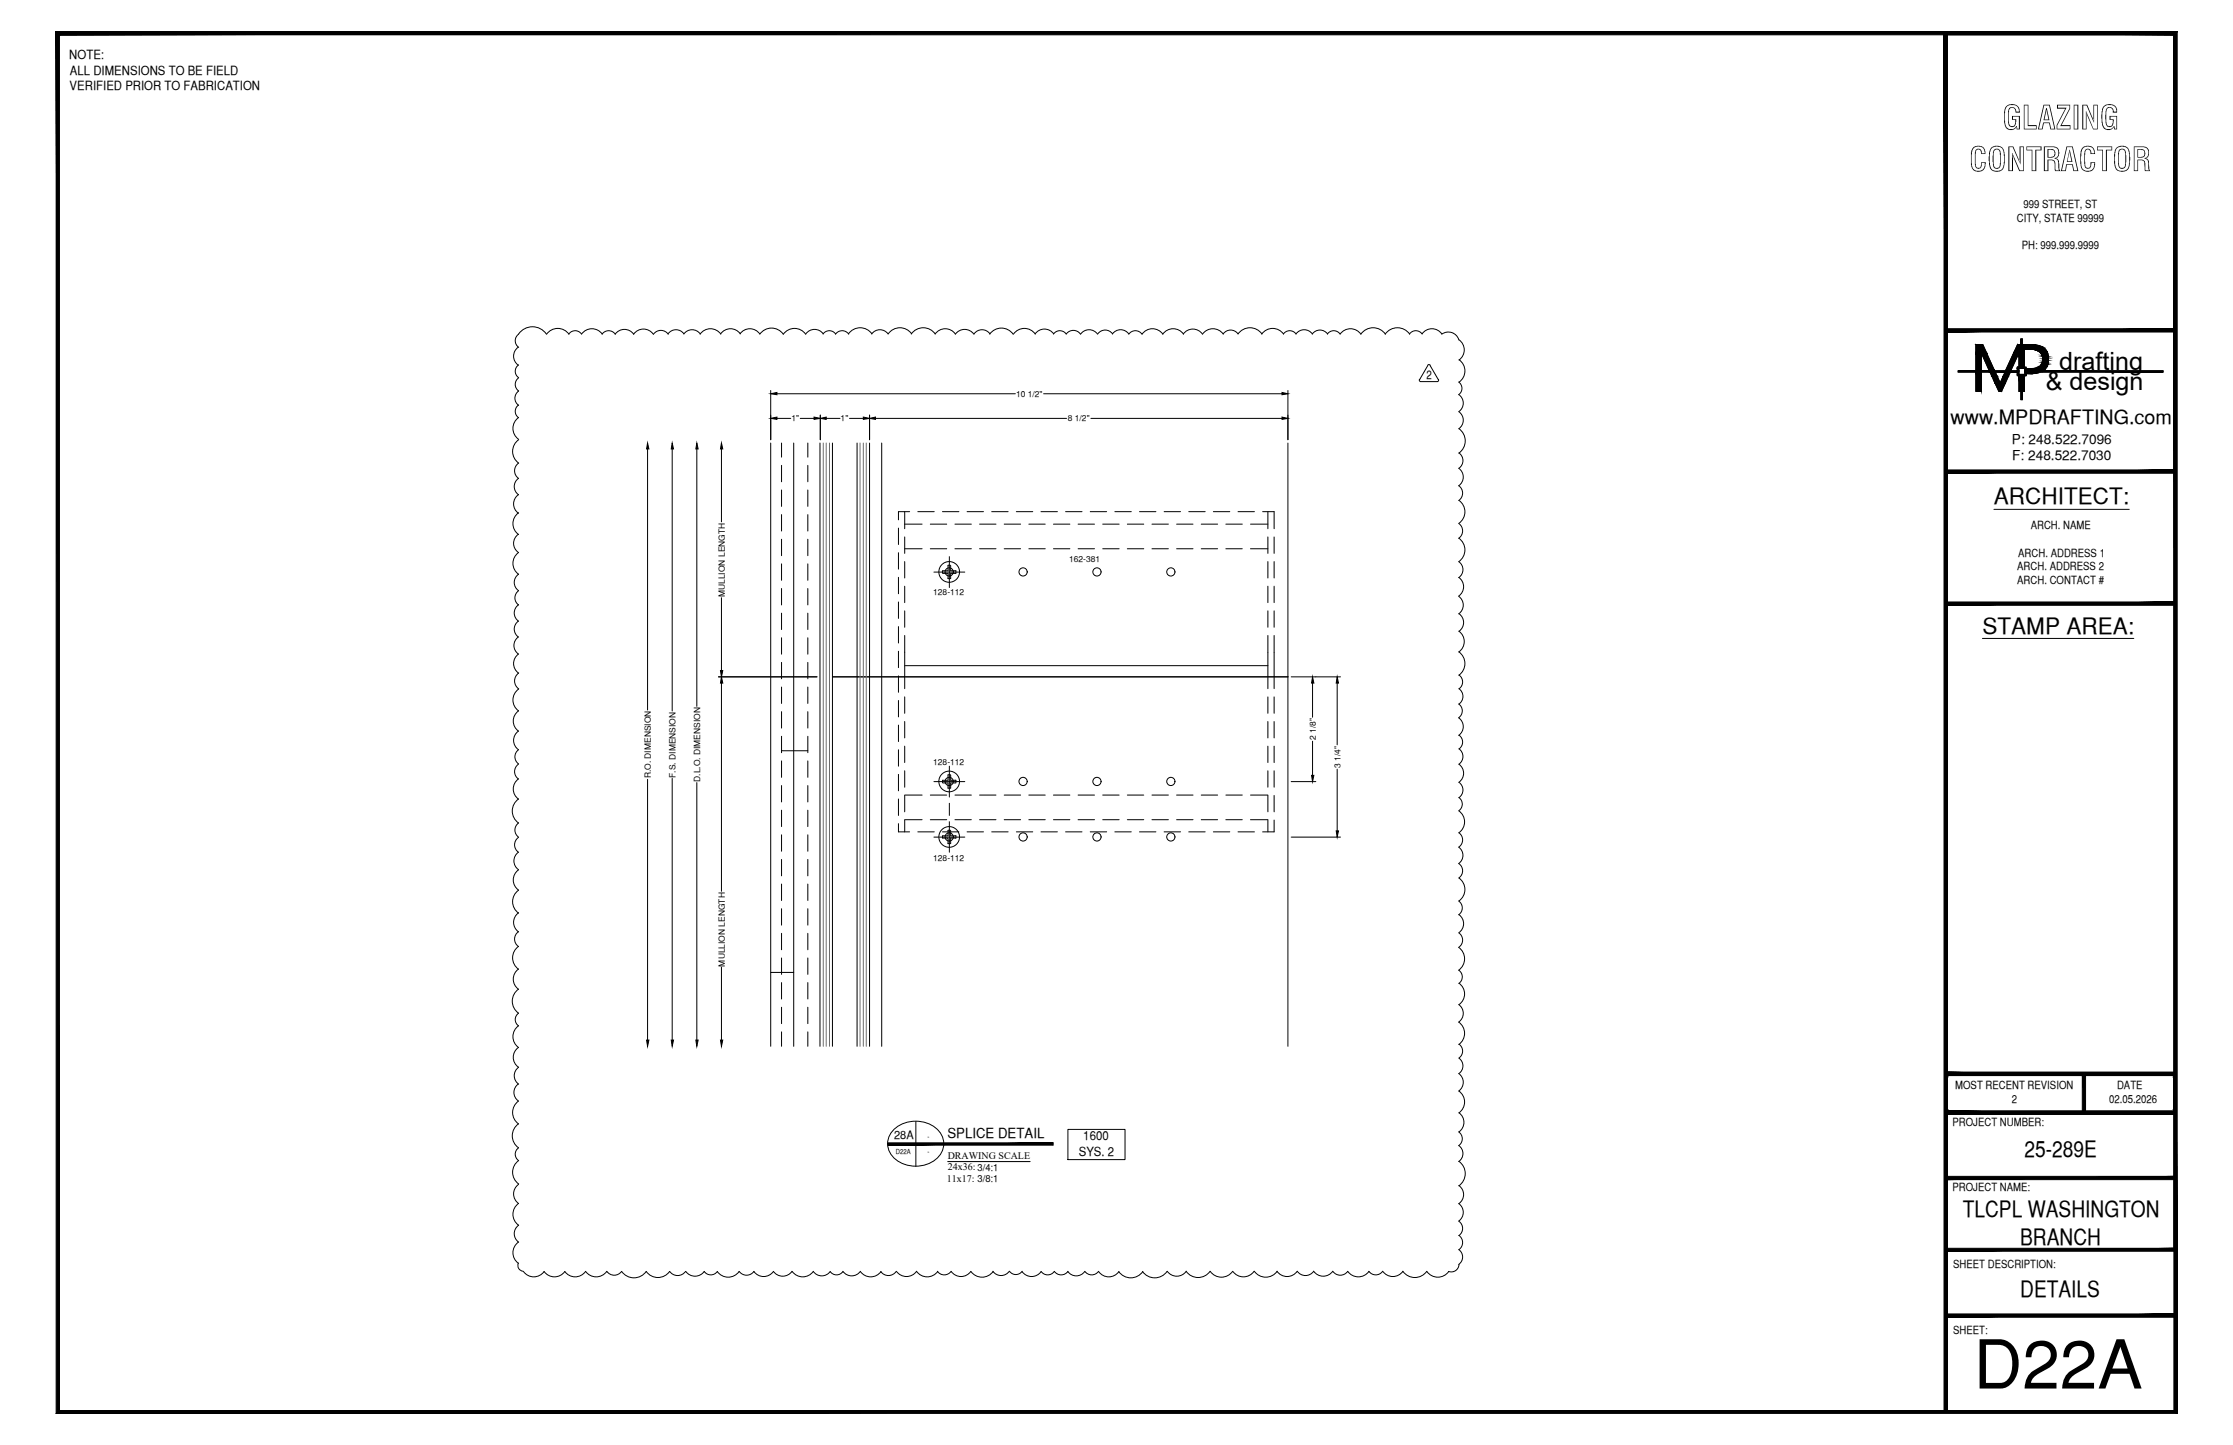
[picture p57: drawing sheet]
<svg xmlns="http://www.w3.org/2000/svg" width="432mm" height="279mm" viewBox="0 0 432 279" stroke-linecap="round" stroke-linejoin="round" font-family="sans-serif">
<defs><g id="words">
<text font-size="13.1" x="381.6" y="268.5">D22A</text>
<g font-size="6.3">
<text x="387.2" y="25">GLAZING</text>
<text x="380.8" y="33.1">CONTRACTOR</text>
</g>
<g font-size="4.9">
<text x="398.2" y="71.5">drafting</text>
<text x="395.6" y="75.5">&amp; design</text>
</g>
<g font-size="4.4">
<text x="385.6" y="97.5">ARCHITECT:</text>
<text x="383.3" y="122.5">STAMP AREA:</text>
<text x="391.5" y="223.7">25-289E</text>
<text x="379.5" y="235.4">TLCPL WASHINGTON</text>
<text x="390.7" y="240.7">BRANCH</text>
<text x="390.7" y="250.7">DETAILS</text>
</g>
<text font-size="3.8" x="377.2" y="82">www.MPDRAFTING.com</text>
<text font-size="2.7" x="183.2" y="220">SPLICE DETAIL</text>
<g font-size="2.6">
<text x="389.1" y="85.8">P: 248.522.7096</text>
<text x="389.1" y="89">F: 248.522.7030</text>
</g>
<g font-size="2.4">
<text x="13.4" y="11.4">NOTE:</text>
<text x="13.5" y="17.4">VERIFIED PRIOR TO FABRICATION</text>
<text x="13.5" y="14.4">ALL DIMENSIONS TO BE FIELD</text>
<text x="209.5" y="220.5">1600</text>
<text x="208.6" y="223.5">SYS. 2</text>
</g>
<text font-size="2.3" x="275.8" y="73.3">2</text>
<g font-size="2.2">
<text x="391.3" y="40.2">999 STREET, ST</text>
<text x="390" y="42.9">CITY, STATE 99999</text>
<text x="391" y="48.2">PH: 999.999.9999</text>
<text x="390.3" y="107.6">ARCH. ADDRESS 1</text>
<text x="392.7" y="102.3">ARCH. NAME</text>
<text x="390.1" y="110.3">ARCH. ADDRESS 2</text>
<text x="390.1" y="113">ARCH. CONTACT #</text>
<text x="378.1" y="210.6">MOST RECENT REVISION</text>
<text x="389" y="213.3">2</text>
<text x="407.8" y="213.2">02.05.2026</text>
<text x="409.4" y="210.6">DATE</text>
<text x="172.9" y="220.2">28A</text>
<text x="377.6" y="217.8">PROJECT NUMBER:</text>
<text x="377.6" y="230.4">PROJECT NAME:</text>
<text x="377.7" y="245.2">SHEET DESCRIPTION:</text>
<text x="377.7" y="257.9">SHEET:</text>
</g>
<g font-size="1.9">
<text x="183.3" y="224.2">DRAWING SCALE</text>
<text x="183.3" y="226.3">24x36: 3/4:1</text>
<text x="183.1" y="228.5">11x17: 3/8:1</text>
</g>
<g font-size="1.6">
<text x="196.5" y="76.7">10 1/2&quot;</text>
<text x="153" y="81.5">1&quot;</text>
<text x="162.6" y="81.5">1&quot;</text>
<text x="206.5" y="81.5">8 1/2&quot;</text>
<text x="206.8" y="108.6">162-381</text>
<text x="140.1" y="115.4" transform="rotate(-90 140.1 115.4)">MULLION LENGTH</text>
<text x="180.5" y="115">128-112</text>
<text x="254.4" y="143.1" transform="rotate(-90 254.4 143.1)">2 1/8&quot;</text>
<text x="180.5" y="147.9">128-112</text>
<text x="259.2" y="148.5" transform="rotate(-90 259.2 148.5)">3 1/4&quot;</text>
<text x="125.9" y="150.5" transform="rotate(-90 125.9 150.5)">R.O. DIMENSION</text>
<text x="130.6" y="150.4" transform="rotate(-90 130.6 150.4)">F.S. DIMENSION</text>
<text x="135.4" y="151.2" transform="rotate(-90 135.4 151.2)">D.L.O. DIMENSION</text>
<text x="180.5" y="166.5">128-112</text>
<text x="140.1" y="186.9" transform="rotate(-90 140.1 186.9)">MULLION LENGTH</text>
</g>
<g font-size="1.3">
<text x="179.3" y="220.2">-</text>
<text x="173.2" y="223.1">D22A</text>
<text x="179.3" y="223.1">-</text>
</g>
</g></defs>
<!-- layer: FASTENERS -->
<g fill="none" stroke="#000" stroke-width=".19">
<path d="M174.9 98.9v3.3M175.9 98.9h-2.2v1.6M177.5 98.9h3.2M182.2 98.9h3.2M187 98.9h3.2M191.8 98.9h3.1M196.5 98.9h3.2M201.3 98.9h3.2M206.1 98.9h3.1M210.8 98.9h3.2M215.6 98.9h3.2M220.3 98.9h3.2"/>
<path d="M225.1 98.9h3.2M229.9 98.9h3.1M234.6 98.9h3.2M239.4 98.9h3.2M244.2 98.9h2.2v3.3M245.2 98.9v3.3M173.7 102.1v3.2M173.7 106.9v3.1M173.7 111.6v3.2M173.7 116.4v3.2M174.9 101.3h3.4M174.9 106.1h3.4"/>
<path d="M174.9 103.8v3.2M174.9 108.6v3.2M174.9 113.3v3.2M174.9 118.1v3.2M179.9 101.3h3.2M179.9 106.1h3.2M180.6 110.6h6M182.3 110.3v.5M182.3 110.9h1v1h.5M183.3 109.3h.5M183.3 109.3v1.1h-1M183.6 107.6v6"/>
<path d="M183.8 109.3v1.1h1M184.7 101.3h3.1M184.7 106.1h3.1M184.8 110.3v.5M184.8 110.9h-1v1M189.4 101.3h3.2M189.4 106.1h3.2M194.2 101.3h3.2M194.2 106.1h3.2M198.9 101.3h3.2M198.9 106.1h3.2M203.7 101.3h3.2"/>
<path d="M203.7 106.1h3.2M208.5 101.3h3.1M208.5 106.1h3.1M213.2 101.3h3.2M213.2 106.1h3.2M218 101.3h3.2M218 106.1h3.2M222.8 101.3h3.1M222.8 106.1h3.1M227.5 101.3h3.2M227.5 106.1h3.2M232.3 101.3h3.2"/>
<path d="M232.3 106.1h3.2M237 101.3h3.2M237 106.1h3.2M241.8 101.3h3.4M241.8 106.1h3.4M245.2 103.8v3.2M245.2 108.6v3.2M245.2 113.3v3.2M245.2 118.1v3.2M246.4 103.8v3.2M246.4 108.6v3.2M246.4 113.3v3.2"/>
<path d="M246.4 118.1v3.2M173.7 121.2v3.1M173.7 125.9v3.2M173.7 130.7v3.2M173.7 135.4v3.2M174.9 128.7h70.3M174.9 122.9v10.3M174.9 134.7v3.2M174.9 139.5v3.2M245.2 122.9v10.3M245.2 134.7v3.2M245.2 139.5v3.2"/>
<path d="M246.4 122.9v10.3M246.4 134.7v3.2M246.4 139.5v3.2M173.7 159.3v1.5h2.2M173.7 140.2v3.2M173.7 145v3.1M173.7 149.7v3.2M173.7 154.5v3.2M174.9 153.7h3.4M174.9 158.5h3.4M174.9 144.3v3.1M174.9 149v3.2"/>
<path d="M174.9 153.8v3.2M174.9 158.6v2.2M179.9 153.7h3.2M179.9 158.5h3.2M180.6 151.1h6M182.3 150.9v.4M182.3 151.4h1v1h.5M183.3 149.8h.5M183.3 149.9v1h-1M183.6 148.1v6M183.6 155.3v2.4M183.6 158.9v5.9"/>
<path d="M183.8 149.9v1h1M184.7 153.7h3.1M184.7 158.5h3.1M184.8 150.9v.4M184.8 151.4h-1v1M189.4 153.7h3.2M189.4 158.5h3.2M194.2 153.7h3.2M194.2 158.5h3.2M198.9 153.7h3.2M198.9 158.5h3.2M203.7 153.7h3.2"/>
<path d="M203.7 158.5h3.2M208.5 153.7h3.1M208.5 158.5h3.1M213.2 153.7h3.2M213.2 158.5h3.2M218 153.7h3.2M218 158.5h3.2M222.8 153.7h3.1M222.8 158.5h3.1M227.5 153.7h3.2M227.5 158.5h3.2M232.3 153.7h3.2"/>
<path d="M232.3 158.5h3.2M237 153.7h3.2M237 158.5h3.2M241.8 153.7h3.4M241.8 158.5h3.4M245.2 144.3v3.1M245.2 149v3.2M245.2 153.8v3.2M245.2 158.6v2.2M246.4 158.6v2.2h-2.2M246.4 144.3v3.1M246.4 149v3.2"/>
<path d="M246.4 153.8v3.2M177.5 160.8h3.2M180.6 161.9h6M182.2 160.8h3.2M182.3 161.6v.5M182.3 162.1h1v1h.5M183.3 160.6h.5M183.3 160.6v1h-1M183.8 160.6v1h1M184.8 161.6v.5M184.8 162.1h-1v1M187 160.8h3.2"/>
<path d="M191.8 160.8h3.1M196.5 160.8h3.2M201.3 160.8h3.2M206.1 160.8h3.1M210.8 160.8h3.2M215.6 160.8h3.2M220.3 160.8h3.2M225.1 160.8h3.2M229.9 160.8h3.1M234.6 160.8h3.2M239.4 160.8h3.2"/>
<circle cx="183.5" cy="110.6" r="2"/>
<circle cx="183.5" cy="110.6" r=".79"/>
<circle cx="197.8" cy="110.6" r=".79"/>
<circle cx="212.1" cy="110.6" r=".79"/>
<circle cx="226.4" cy="110.6" r=".79"/>
<circle cx="183.5" cy="151.1" r="2"/>
<circle cx="183.5" cy="151.1" r=".79"/>
<circle cx="197.8" cy="151.1" r=".79"/>
<circle cx="212.1" cy="151.1" r=".79"/>
<circle cx="226.4" cy="151.1" r=".79"/>
<circle cx="183.5" cy="161.8" r="2"/>
<circle cx="183.5" cy="161.8" r=".79"/>
<circle cx="197.8" cy="161.8" r=".79"/>
<circle cx="212.1" cy="161.8" r=".79"/>
<circle cx="226.4" cy="161.8" r=".79"/>
</g>
<!-- layer: R-SWTS-DET1 -->
<g fill="none" stroke="#000" stroke-width=".19">
<path d="M149 85.7v102.3M151.1 85.7v2.7M151.1 90v3.2M151.1 94.7v3.2M151.1 99.5v3.2M153.5 85.7v116.6M156.2 85.7v2.7M156.2 90v3.2M156.2 94.7v3.2M156.2 99.5v3.2M170.5 85.7v116.6M249 85.7v116.6"/>
<path d="M151.1 104.3v3.1M151.1 109v3.2M151.1 113.8v3.2M151.1 118.6v3.1M156.2 104.3v3.1M156.2 109v3.2M156.2 113.8v3.2M156.2 118.6v3.1M151.1 123.3v3.2M151.1 128.1v3.2M151.1 132.8v3.2M151.1 137.6v3.2"/>
<path d="M156.2 123.3v3.2M156.2 128.1v3.2M156.2 132.8v3.2M156.2 137.6v3.2M161 130.9h88M151.1 142.4v3.1M151.1 147.1v3.2M151.1 151.9v3.2M151.1 156.7v3.1M151.1 145.2h5.1M156.2 142.4v3.1M156.2 147.1v3.2"/>
<path d="M156.2 151.9v3.2M156.2 156.7v3.1M151.1 161.4v3.2M151.1 166.2v3.2M151.1 170.9v3.2M151.1 175.7v3.2M156.2 161.4v3.2M156.2 166.2v3.2M156.2 170.9v3.2M156.2 175.7v3.2M151.1 180.5v3.1M151.1 185.2v3.2"/>
<path d="M151.1 190v3.2M151.1 194.8v3.1M151.1 199.5v2.8M153.5 188h-4.5v14.3M156.2 180.5v3.1M156.2 185.2v3.2M156.2 190v3.2M156.2 194.8v3.1M156.2 199.5v2.8"/>
</g>
<!-- layer: GLASS -->
<path d="M158.6 85.7v116.6M161 85.7v116.6M165.7 85.7v116.6M168.1 85.7v116.6" fill="none" stroke="#000" stroke-width=".19"/>
<!-- layer: DIM -->
<g fill="none" stroke="#000" stroke-width=".19">
<path d="M149 75.5v9.5M150.2 76.1h46.1M201.8 76.1h46.1M249 75.5v9.5M125.2 86.8v50.5M130 86.8v50.7M134.7 86.8v49.8M139.5 86.8v14.1M150.2 80.9h2.7M154.7 80.9h2.7M158.6 80.3v4.7M159.8 80.9h2.6"/>
<path d="M164.3 80.9h2.6M168.1 80.3v4.7M169.3 80.9h36.9M210.9 80.9h37M139.5 115.6v14.1M138.9 130.9h19.1M139.5 132.1v40.2M249.7 130.9h9.5M253.8 132.1v6.6M258.6 132.1v11.9M125.2 150.7v50.4M130 150.5v50.6"/>
<path d="M134.7 151.3v49.8M249.7 151.1h4.7M253.8 143.3v6.6M258.6 148.7v12M249.7 161.9h9.5M139.5 187v14.1"/>
</g>
<g fill="#000" stroke="#000" stroke-width=".19">
<path d="M149 76.1l1.2-.2v.4zM247.9 75.9l1.1 .2-1.1 .2zM125.2 85.7l.3 1.1h-.5zM130 85.7l.2 1.1h-.4zM134.7 85.7l.3 1.1h-.4zM139.5 85.7l.3 1.1h-.5zM149 80.9l1.2-.3v.5zM157.4 80.6l1.2 .3-1.2 .2zM158.6 80.9l1.2-.3v.5zM166.9 80.6l1.2 .3-1.2 .2zM168.1 80.9l1.2-.3v.5zM247.9 80.6l1.1 .3-1.1 .2z"/>
<path d="M139.5 130.9l.3 1.2h-.5zM139.3 129.7h.5l-.3 1.2zM253.8 130.9l.3 1.2h-.5zM258.6 130.9l.2 1.2h-.4zM253.6 149.9h.5l-.3 1.2zM258.4 160.7h.4l-.2 1.2zM125 201.1h.5l-.3 1.2zM129.8 201.1h.4l-.2 1.2zM134.6 201.1h.4l-.3 1.2zM139.3 201.1h.5l-.3 1.2z"/>
</g>
<!-- layer: SYMBOLS -->
<path d="M171.7 221v.4l31.9-.4zM171.7 221.4l31.9-.4v.4z" fill="#000" stroke="#000" stroke-width=".19"/>
<path d="M172.9 218.3a6.1 6.1 0 0 1 9.3 1.3 4 4 0 0 1-2.4 5.3 6 6 0 0 1-7.8-2.2 3.7 3.7 0 0 1 .9-4.4zM177.1 216.9v8.7" fill="none" stroke="#000" stroke-width=".19"/>
<!-- layer: MEDIUM_2 -->
<path d="M183.3 224.6h15.9" fill="none" stroke="#000" stroke-width=".19"/>
<!-- layer: NOTES -->
<path d="M206.5 218.4h11.1v5.8h-11.1z" fill="none" stroke="#000" stroke-width=".19"/>
<!-- layer: GLASS -->
<path d="M159.2 85.7v116.6M159.8 85.7v116.6M160.4 85.7v116.6M166.3 85.7v116.6M166.9 85.7v116.6M167.5 85.7v116.6" fill="none" stroke="#6c6c6c" stroke-width=".19"/>
<!-- layer: 2ND REVISION -->
<g fill="none" stroke="#000" stroke-width=".19">
<path d="M100.2 67.1a2.13 2.13 0 0 0 0 3.5M100.3 70.6a1.49 1.49 0 0 0 0 2.4M100.3 78.3a1.49 1.49 0 0 0 0 2.5 2.56 2.56 0 0 0 0 4.1M100.3 75.6a1.68 1.68 0 0 0 0 2.8M100.3 64.6a3.3 3.3 0 0 1 5.3 0M100.3 73.1a1.56 1.56 0 0 0 0 2.5M100.3 64.6a1.56 1.56 0 0 0 0 2.6M105.7 64.6a2.64 2.64 0 0 1 4.3 0M110 64.6a1.49 1.49 0 0 1 2.5 0 2.44 2.44 0 0 1 4 0M116.4 64.6a1.56 1.56 0 0 1 2.6 0M126.3 64.6a2.32 2.32 0 0 0-3.8 0 2.19 2.19 0 0 0-3.5 0M126.4 64.6a1.75 1.75 0 0 1 2.8 0"/>
<path d="M129.2 64.6a1.87 1.87 0 0 1 3 0M132.2 64.6a1.94 1.94 0 0 1 3.2 0M135.4 64.6a2.44 2.44 0 0 1 4 0M139.4 64.6a2.32 2.32 0 0 1 3.8 0M143.1 64.6a2.32 2.32 0 0 1 3.8 0M146.9 64.6a2.78 2.78 0 0 1 4.6 0 2.64 2.64 0 0 1 4.3 0M155.8 64.6a2.06 2.06 0 0 1 3.4 0M159.1 64.6a1.49 1.49 0 0 1 2.5 0M161.6 64.6a1.56 1.56 0 0 1 2.5 0M164.1 64.6a2.76 2.76 0 0 1 4.5 0M168.6 64.6a1.94 1.94 0 0 1 3.1 0M171.8 64.6a2.76 2.76 0 0 1 4.5 0"/>
<path d="M176.2 64.6a2.81 2.81 0 0 1 4.6 0 2.38 2.38 0 0 1 3.9 0M184.7 64.6a2.19 2.19 0 0 1 3.6 0M188.4 64.6a1.87 1.87 0 0 1 3 0M191.4 64.6a2.76 2.76 0 0 1 4.5 0M196 64.6a2.57 2.57 0 0 1 4.2 0M200.2 64.6a2.19 2.19 0 0 1 3.6 0M203.7 64.6a1.48 1.48 0 0 1 2.5 0 1.71 1.71 0 0 1 2.8 0 2 2 0 0 1 3.2 0M212.3 64.6a1.75 1.75 0 0 1 2.8 0M215.1 64.6a1.92 1.92 0 0 1 3.2 0 1.58 1.58 0 0 1 2.6 0 2.44 2.44 0 0 1 4 0 2.44 2.44 0 0 1 4 0M228.8 64.6a2.27 2.27 0 0 1 3.7 0 2.44 2.44 0 0 1 4 0M236.5 64.6a1.75 1.75 0 0 1 2.9 0M239.4 64.6a2.83 2.83 0 0 1 4.6 0"/>
<path d="M244 64.6a2.56 2.56 0 0 1 4.2 0 1.48 1.48 0 0 1 2.4 0 1.91 1.91 0 0 1 3.2 0 1.78 1.78 0 0 1 2.9 0 1.49 1.49 0 0 1 2.4 0 2.44 2.44 0 0 1 4 0M263.2 64.6a2.86 2.86 0 0 1 4.7 0 2.89 2.89 0 0 1 4.7 0M272.6 64.6a1.49 1.49 0 0 1 2.4 0M274.5 73.4v.2l.2 .2M275 64.6a2.32 2.32 0 0 1 3.8 0M276.1 70.6l.2-.1 .3 .1M276.1 70.7l-1.6 2.7M276.5 70.7l1.6 2.7M278.2 73.4v.2l-.3 .2h-3.1M278.8 64.6a2.13 2.13 0 0 1 3.3 1.1M282.1 73.9a1.49 1.49 0 0 1 0 2.4M282.1 79.6a2 2 0 0 1 0 3.3"/>
<path d="M282.1 76.3a2 2 0 0 1 0 3.3M282.1 65.7a2.38 2.38 0 0 1 0 3.9M282.1 69.6a2.64 2.64 0 0 1 0 4.3M100.2 95.6a2.19 2.19 0 0 0 0 3.6M100.3 92.5a1.94 1.94 0 0 0 0 3.2M100.3 89.5a1.81 1.81 0 0 0 0 3M100.3 99.1a2.57 2.57 0 0 0 0 4.3M100.3 85a2.76 2.76 0 0 0 0 4.5M282.1 90.5a2.06 2.06 0 0 1 0 3.4 1.75 1.75 0 0 1 0 2.9M282.1 82.9a2.89 2.89 0 0 1 0 4.7M282.1 87.6a1.81 1.81 0 0 1 0 2.9M282.1 96.8a2.7 2.7 0 0 1 0 4.4"/>
<path d="M100.2 103.3a2.13 2.13 0 0 0 0 3.5M100.3 116.9a1.94 1.94 0 0 0 0 3.2M100.3 106.8a2.57 2.57 0 0 0 0 4.2 1.92 1.92 0 0 0 0 3.2M100.3 114.2a1.68 1.68 0 0 0 0 2.8M282.1 115.3a2.06 2.06 0 0 1 0 3.4M282.1 101.2a1.74 1.74 0 0 1 0 2.9 2.76 2.76 0 0 1 0 4.5M282.1 111.6a2.19 2.19 0 0 1 0 3.6M282.1 108.6a1.87 1.87 0 0 1 0 3.1M282.1 118.7a2.06 2.06 0 0 1 0 3.4M100.2 123.2a2 2 0 0 0 0 3.2M100.2 120.1a1.87 1.87 0 0 0 0 3.1M100.3 137.5a2.38 2.38 0 0 0 0 3.9 2.18 2.18 0 0 0-.1 3.6"/>
<path d="M100.3 126.5a2.25 2.25 0 0 0 0 3.6M100.3 133.2a2.57 2.57 0 0 0 0 4.3M100.3 130.1a1.87 1.87 0 0 0 0 3.1M282.1 136.1a1.65 1.65 0 0 1 0 2.7 2.06 2.06 0 0 1 0 3.4M282.1 122a2.43 2.43 0 0 1 0 4 2.76 2.76 0 0 1 0 4.6M282.1 130.5a1.59 1.59 0 0 1 0 2.7 1.81 1.81 0 0 1 0 2.9M100.2 147.8a1.75 1.75 0 0 0 0 2.8M100.3 150.6a2.38 2.38 0 0 0 0 3.9 2.81 2.81 0 0 0 0 4.6M100.3 145a1.68 1.68 0 0 0 0 2.7M100.3 159.1a1.68 1.68 0 0 0 0 2.8M282.1 154.2a1.56 1.56 0 0 1 0 2.6M282.1 147.8a2.15 2.15 0 0 1 0 3.5 1.81 1.81 0 0 1 0 2.9"/>
<path d="M282.1 156.8a2.58 2.58 0 0 1 0 4.2 1.68 1.68 0 0 1 0 2.8M282.1 142.2a1.59 1.59 0 0 1 0 2.6 1.81 1.81 0 0 1 0 3M100.2 161.9a1.75 1.75 0 0 0 0 2.9M100.3 164.8a2.06 2.06 0 0 0 0 3.4M100.3 168.2a2.38 2.38 0 0 0 0 3.9M100.3 172.1a2.7 2.7 0 0 0 0 4.4M100.3 176.5a2.25 2.25 0 0 0 0 3.7M282.1 163.8a1.94 1.94 0 0 1 0 3.2M282.1 174.2a1.62 1.62 0 0 1 0 2.7M282.1 167a1.68 1.68 0 0 1 0 2.7M282.1 176.9a2.13 2.13 0 0 1 0 3.4M282.1 169.8a2.7 2.7 0 0 1 0 4.4"/>
<path d="M100.2 180.1a1.75 1.75 0 0 0 0 2.9M100.3 191.3a2.83 2.83 0 0 0 0 4.6M100.3 187.4a2.38 2.38 0 0 0 0 3.9M100.3 195.9a1.49 1.49 0 0 0 0 2.5 2.56 2.56 0 0 0 0 4.1M100.3 183a2.7 2.7 0 0 0 0 4.4M282.1 183.2a2.74 2.74 0 0 1 0 4.4 1.56 1.56 0 0 1 0 2.6M282.1 194.2a2.09 2.09 0 0 1 0 3.4 2.64 2.64 0 0 1 0 4.4M282.1 180.4a1.68 1.68 0 0 1 0 2.7M282.1 190.1a2.51 2.51 0 0 1 0 4.1M100.2 209.6a2 2 0 0 0 0 3.3M100.2 202.5a2.32 2.32 0 0 0 0 3.8M100.3 212.9a2.7 2.7 0 0 0 0 4.4 2.8 2.8 0 0 0 0 4.6 1.51 1.51 0 0 0 0 2.5"/>
<path d="M100.3 206.4a2 2 0 0 0 0 3.2M282.1 218.9a1.63 1.63 0 0 1 0 2.6 1.87 1.87 0 0 1 0 3.1M282.1 207.6a2.06 2.06 0 0 1 0 3.4M282.1 211a2.56 2.56 0 0 1 0 4.2 2.25 2.25 0 0 1 0 3.7M282.1 204.6a1.81 1.81 0 0 1 0 3M282.1 201.9a1.62 1.62 0 0 1 0 2.7M100.3 229a2.25 2.25 0 0 0 0 3.7M100.3 232.7a2.57 2.57 0 0 0 0 4.2M100.3 236.9a2 2 0 0 0 0 3.3M100.3 224.4a2.76 2.76 0 0 0 0 4.5M282.1 232.7a2.06 2.06 0 0 1 0 3.4M282.1 224.6a2.89 2.89 0 0 1 0 4.7"/>
<path d="M282.1 238.9a1.68 1.68 0 0 1 0 2.7M282.1 236.1a1.68 1.68 0 0 1 0 2.8M282.1 229.2a2.13 2.13 0 0 1 0 3.5M100.2 244.2a1.11 1.11 0 0 0 1 1.6M100.3 240.2a2.51 2.51 0 0 0 0 4.1M101.2 245.8a2.44 2.44 0 0 0 4 0M129.5 245.8a2.77 2.77 0 0 1-4.5 0 2.89 2.89 0 0 1-4.8 0 1.75 1.75 0 0 1-2.9 0 2.53 2.53 0 0 1-4.1 0 2.44 2.44 0 0 1-4 0 2.44 2.44 0 0 1-4 0M129.5 245.8a1.87 1.87 0 0 0 3.1 0M132.6 245.8a2.19 2.19 0 0 0 3.6 0 1.52 1.52 0 0 0 2.5 0M138.7 245.9a2.57 2.57 0 0 0 4.2 0M142.9 245.8a1.75 1.75 0 0 0 2.9 0M145.8 245.8a2.32 2.32 0 0 0 3.8 0 2.19 2.19 0 0 0 3.5 0 2.54 2.54 0 0 0 4.2 0 1.97 1.97 0 0 0 3.2 0"/>
<path d="M160.5 245.9a1.49 1.49 0 0 0 2.5 0M163 245.8a2.06 2.06 0 0 0 3.4 0M166.4 245.8a2.44 2.44 0 0 0 4 0M170.3 245.9a1.81 1.81 0 0 0 3 0M173.3 245.8a2.38 2.38 0 0 0 3.9 0 2.5 2.5 0 0 0 4.1 0M181.3 245.8a1.62 1.62 0 0 0 2.6 0M192 245.8a1.94 1.94 0 0 0 3.2 0M192.1 245.8a2.65 2.65 0 0 1-4.4 0 2.32 2.32 0 0 1-3.8 0M195.2 245.8a1.49 1.49 0 0 0 2.5 0M197.6 245.9a2.25 2.25 0 0 0 3.7 0M206.5 245.8a1.64 1.64 0 0 1-2.6 0 1.56 1.56 0 0 1-2.6 0M212.4 245.8a1.66 1.66 0 0 1-2.6 0 2 2 0 0 1-3.3 0"/>
<path d="M212.5 245.9a2.38 2.38 0 0 0 3.9 0 2.81 2.81 0 0 0 4.6 0M220.9 245.8a2.89 2.89 0 0 0 4.8 0M225.7 245.8a2.25 2.25 0 0 0 3.7 0M229.4 245.8a2.83 2.83 0 0 0 4.6 0M234 245.8a2.64 2.64 0 0 0 4.3 0M238.4 245.8a2.51 2.51 0 0 0 4.1 0M242.6 245.8a2.7 2.7 0 0 0 4.4 0M254 245.8a2.25 2.25 0 0 0 3.7 0M254 245.8a1.96 1.96 0 0 1-3.2 0 2.38 2.38 0 0 1-3.9 0M267.4 245.8a1.61 1.61 0 0 1-2.7 0 2.52 2.52 0 0 1-4.1 0 1.75 1.75 0 0 1-2.9 0M267.4 245.8a2.38 2.38 0 0 0 3.9 0M271.3 245.8a2.83 2.83 0 0 0 4.6 0"/>
<path d="M275.9 245.9a2.57 2.57 0 0 0 4.2 0M282.1 241.6a1.75 1.75 0 0 1 0 2.9M282.1 244.5a1.49 1.49 0 0 1-2 1.3"/>
</g>
<!-- layer: TITLE BLOCK -->
<g fill="#000" stroke="#000" stroke-width=".19">
<path d="M393.1 71.3h2.4zM394.3 68h1.6z"/>
<path d="M376.3 6.5v.2h44.1zM376.3 6.5h44.3l-.2 .2z"/>
<path d="M375.9 6.4l.7 266.6v-266.6zM375.9 6.4l.7 266.6h-.7z"/>
<path d="M420.6 6.5l-.2 .2 .2 234.9zM420.4 6.7l.2 234.9h-.2z"/>
<path d="M421 6.1l-.6 .6 .6 266.7zM420.4 6.7l.6 266.7-.6-.7zM10.9 273.4h410.1l-.6-.7zM10.9 273.4l.6-.7h408.9zM10.9 6.1v267.3l.6-.7zM10.9 6.1l.6 .6v266zM10.9 6.1l.6 .6 409.5-.6zM11.5 6.7l409.5-.6-.6 .6z"/>
<path d="M382.1 68.3h1.1zM382.1 68.3h1.1z"/>
<path d="M382.1 68.3l1.1 3.3v-3.3zM382.1 68.3l1.1 3.3h-1.1z"/>
<path d="M382.1 72.1l1.1 3.6v-3.6zM382.1 72.1l1.1 3.6h-1.1z"/>
<path d="M382.1 66.6l2.1 1.7-.8-1.7zM382.1 66.6l2.1 1.7h-2.1z"/>
<path d="M383.2 68.3h1zM383.2 68.3h1z"/>
<path d="M383.2 68.3l2.4 3.3-1.4-3.3zM383.2 68.3l2.4 3.3h-1z"/>
<path d="M384.9 72.1l1.3 .7-.3-.7zM384.9 72.1l1.3 .7h-1z"/>
<path d="M385.2 72.8l1.6 1.2-.6-1.2zM385.2 72.8l1.6 1.2h-1z"/>
<path d="M385.8 74l1.2 1.7 .8-1.7zM385.8 74l1.2 1.7h-.5z"/>
<path d="M387.3 72.8l.5 1.2 .6-1.2zM387.3 72.8l.5 1.2h-1z"/>
<path d="M387.7 72.1l.7 .7 .3-.7zM387.7 72.1l.7 .7h-1.1z"/>
<path d="M389.4 68.3l-.5 3.3 1.5-3.3zM389.4 68.3l-.5 3.3h-1z"/>
<path d="M390.1 71.2l.3 .5v-.5zM390.1 71.2l.3 .5h-.3z"/>
<path d="M378.7 71.7l11.7 .2v-.2zM378.7 71.7l11.7 .2h-11.7z"/>
<path d="M390.1 71.9l.3 .5v-.5zM390.1 71.9l.3 .5h-.3z"/>
<path d="M390.1 66.6l.6 1.7v-1.7zM390.1 66.6l.6 1.7h-1.3z"/>
<path d="M390.4 68.3l.3 2.6v-2.6zM390.4 68.3l.3 2.6h-.3z"/>
<path d="M390.4 72.8l.3 2.9v-2.9zM390.4 72.8l.3 2.9h-.3z"/>
<path d="M390.8 65.5l.3 5.5v-5.5zM390.8 65.5l.3 5.5h-.3z"/>
<path d="M390.8 72.6l.3 4.7v-4.7zM390.8 72.6l.3 4.7h-.3z"/>
<path d="M391.2 67.6l.3 3.3v-3.3zM391.2 67.6l.3 3.3h-.3z"/>
<path d="M391.2 72.8l.3 2.9v-2.9zM391.2 72.8l.3 2.9h-.3z"/>
<path d="M390.1 71l1.7 .2v-.2zM390.1 71l1.7 .2h-1.7z"/>
<path d="M391.5 71.2l.3 .5v-.5zM391.5 71.2l.3 .5h-.3z"/>
<path d="M391.5 71.9l.3 .5v-.5zM391.5 71.9l.3 .5h-.3z"/>
<path d="M390.1 72.4l1.7 .2v-.2zM390.1 72.4l1.7 .2h-1.7z"/>
<path d="M391.2 66.6l2.4 .1zM391.2 66.6l2.4 .1z"/>
<path d="M391.2 66.7l3.1 .2-.7-.2zM391.2 66.7l3.1 .2h-3.1z"/>
<path d="M391.9 72.2h1.7zM391.9 72.2l1.2 .1z"/>
<path d="M391.9 72.1l1.7 .1 .6-.1zM391.9 72.1l1.7 .1h-1.7z"/>
<path d="M391.2 66.9l3.8 .2-.7-.2zM391.2 66.9l3.8 .2h-3.8z"/>
<path d="M391.2 67.1l4.2 .3-.4-.3zM391.2 67.1l4.2 .3h-4.2z"/>
<path d="M391.2 67.4l4.3 .2-.1-.2zM391.2 67.4l4.3 .2h-4.3z"/>
<path d="M392.9 67.6h2.6zM392.9 67.6h2.6z"/>
<path d="M393.3 67.6l2.3 .1-.1-.1zM393.3 67.6l2.3 .1h-2zM393.6 67.7h2zM393.6 67.7h2z"/>
<path d="M393.4 71.2l2.1 .1zM393.1 71.3h2.4zM393.1 71.3h2.4z"/>
<path d="M391.9 71.3l3.3 .3 .3-.3zM391.9 71.3l3.3 .3h-3.3z"/>
<path d="M393.6 67.7l2.1 .1-.1-.1zM393.6 67.7l2.1 .1h-1.7z"/>
<path d="M393.8 71.2h1.8zM393.4 71.2h2.1z"/>
<path d="M394 67.8l1.9 .2-.2-.2zM394 67.8l1.9 .2h-1.6zM394.3 68h1.6z"/>
<path d="M394.1 71.1l1.5 .1 .1-.1zM393.8 71.2l.3-.1 1.5 .1z"/>
<path d="M394.2 70.9l1.5 .2 .1-.2zM394.2 70.9l1.5 .2h-1.6z"/>
<path d="M394.4 68l1.5 .2v-.2zM394.4 68l1.5 .2h-1.3z"/>
<path d="M394.4 70.9h1.5zM394.2 70.9h1.6z"/>
<path d="M394.6 68.2l1.4 .1-.1-.1zM394.6 68.2l1.4 .1h-1.3z"/>
<path d="M394.6 70.7l1.3 .2v-.2zM394.6 70.7l1.3 .2h-1.5z"/>
<path d="M394.7 68.3l1.3 .2v-.2zM394.7 68.3l1.3 .2h-1.2z"/>
<path d="M394.8 68.5l1.2 .2v-.2zM394.8 68.5l1.2 .2h-1.1zM394.9 68.7h1.1zM394.9 68.7h1.1z"/>
<path d="M394.8 70.4l1.2 .1v-.1zM394.8 70.4l1.2 .1h-1.3z"/>
<path d="M394.7 70.5l1.2 .2 .1-.2zM394.7 70.5l1.2 .2h-1.3z"/>
<path d="M394.9 68.7l1.2 .3-.1-.3zM394.9 68.7l1.2 .3h-1.1z"/>
<path d="M394.9 70.2l1.1 .2v-.2zM394.9 70.2l1.1 .2h-1.2z"/>
<path d="M395 69l1.1 .2v-.2zM395 69l1.1 .2h-1.1z"/>
<path d="M395 69.2l1.1 .2v-.2zM395 69.2l1.1 .2h-1.1z"/>
<path d="M395 69.4l1.1 .3v-.3zM395 69.4l1.1 .3h-1.1z"/>
<path d="M395 69.7l1.1 .1v-.1zM395 69.7l1.1 .1h-1.1z"/>
<path d="M395 69.8l1 .4 .1-.4zM395 69.8l1 .4h-1.1zM394.9 70.2h1.1zM394.9 70.2h1.1z"/>
<path d="M391.5 71.7l26.8 .2v-.2zM391.5 71.7l26.8 .2h-26.8z"/>
<path d="M376.3 64.2h44.3v-.6zM376.3 63.6h44.3l-44.3 .6z"/>
<path d="M376.3 91.5h44.3v-.6zM376.3 90.9h44.3l-44.3 .6z"/>
<path d="M376.3 117h44.3v-.6zM376.3 116.4h44.3l-44.3 .6z"/>
<path d="M376.3 215.1v.4l.3-.7zM376.6 214.8l44 .7h-44.3zM376.6 214.8l44 .7-.2-.7zM420.4 214.8l.2 .3v.4z"/>
<path d="M376.3 215.1v.4l.3-.7zM376.6 214.8l44 .7h-44.3zM376.6 214.8l44 .7-.2-.7zM420.4 214.8l.2 .3v.4z"/>
<path d="M376.6 208l-.3 7.1 .3-.3zM376.3 207.7l.3 .3-.3 7.1z"/>
<path d="M376.6 208l-.3 7.1 .3-.3zM376.3 207.7l.3 .3-.3 7.1z"/>
<path d="M402.7 207.6l.6 7.5v-7.5zM402.7 207.6l.6 7.5h-.6z"/>
<path d="M420.4 208v6.8l.2-7.1zM420.6 207.7v7.4l-.2-.3z"/>
<path d="M420.4 208v6.8l.2-7.1zM420.6 207.7v7.4l-.2-.3z"/>
<path d="M420.6 207.3l-.2 .7 .2-.3zM376.3 207.3h44.3l-.2 .7zM376.3 207.3l.3 .7h43.8zM376.3 207.3l.3 .7-.3-.3z"/>
<path d="M420.6 207.3l-.2 .7 .2-.3zM376.3 207.3h44.3l-.2 .7zM376.3 207.3l.3 .7h43.8zM376.3 207.3l.3 .7-.3-.3z"/>
<path d="M376.3 215.3h44.3v-.3zM376.3 215h44.3l-44.3 .3z"/>
<path d="M376.3 228.1h44.3v-.6zM376.3 227.5h44.3l-44.3 .6z"/>
<path d="M376.2 254.1v.6l44.5-.6zM376.2 254.7l44.5-.6v.6z"/>
<path d="M376.2 241.4v.5l44.5-.5zM376.2 241.9l44.5-.5v.5z"/>
<path d="M376.3 6.5v235.1h.3zM376.3 6.5h.3v235.1z"/>
</g>
<g fill="none" stroke="#000" stroke-width=".19">
<path d="M378.7 71.7h11.4v-.7h.7v-5.5h.3v5.5h.7v.7h26.5v.2h-26.5v.7h-.7v4.7h-.3v-4.7h-.7v-.7h-11.4zM382.1 72.1h1.1v3.6h-1.1zM382.1 66.6h1.3l2.2 5h-1l-1.4-3.3v3.3h-1.1zM384.9 72.1h1l.9 1.9 .9-1.9h1l-1.7 3.6h-.5zM390.1 66.6h.6v4.3h-.3v-2.6l-1.5 3.3h-1zM390.4 71.2h1.1v1.2h-1.1zM390.4 72.8h.3v2.9h-.3zM391.2 72.8h.3v2.9h-.3zM392.8 67.6l.8 .1 .7 .3M392.9 66.6l1.3 .2 .8 .3M392.9 66.6h-1.7v4.3h.3v-3.3h1.4M393.1 71.3h-1.2v.3h3.3"/>
<path d="M394.2 72.1h-2.3v.2h1.2M394.2 72l-1.1 .2M394.3 70.8l-.6 .3-.7 .1M394.3 68l.6 .7 .1 .7M395 67.1l.6 .5 .4 1.1M395 69.4l-.1 .7-.6 .7M396 70.1a2.33 2.33 0 0 1-.8 1.5M396.1 68.7v.7M396.1 69.4v.7M385.6 98.5h26.1M383.3 123.4h29.3"/>
</g>
<use href="#words"/>
</svg>
